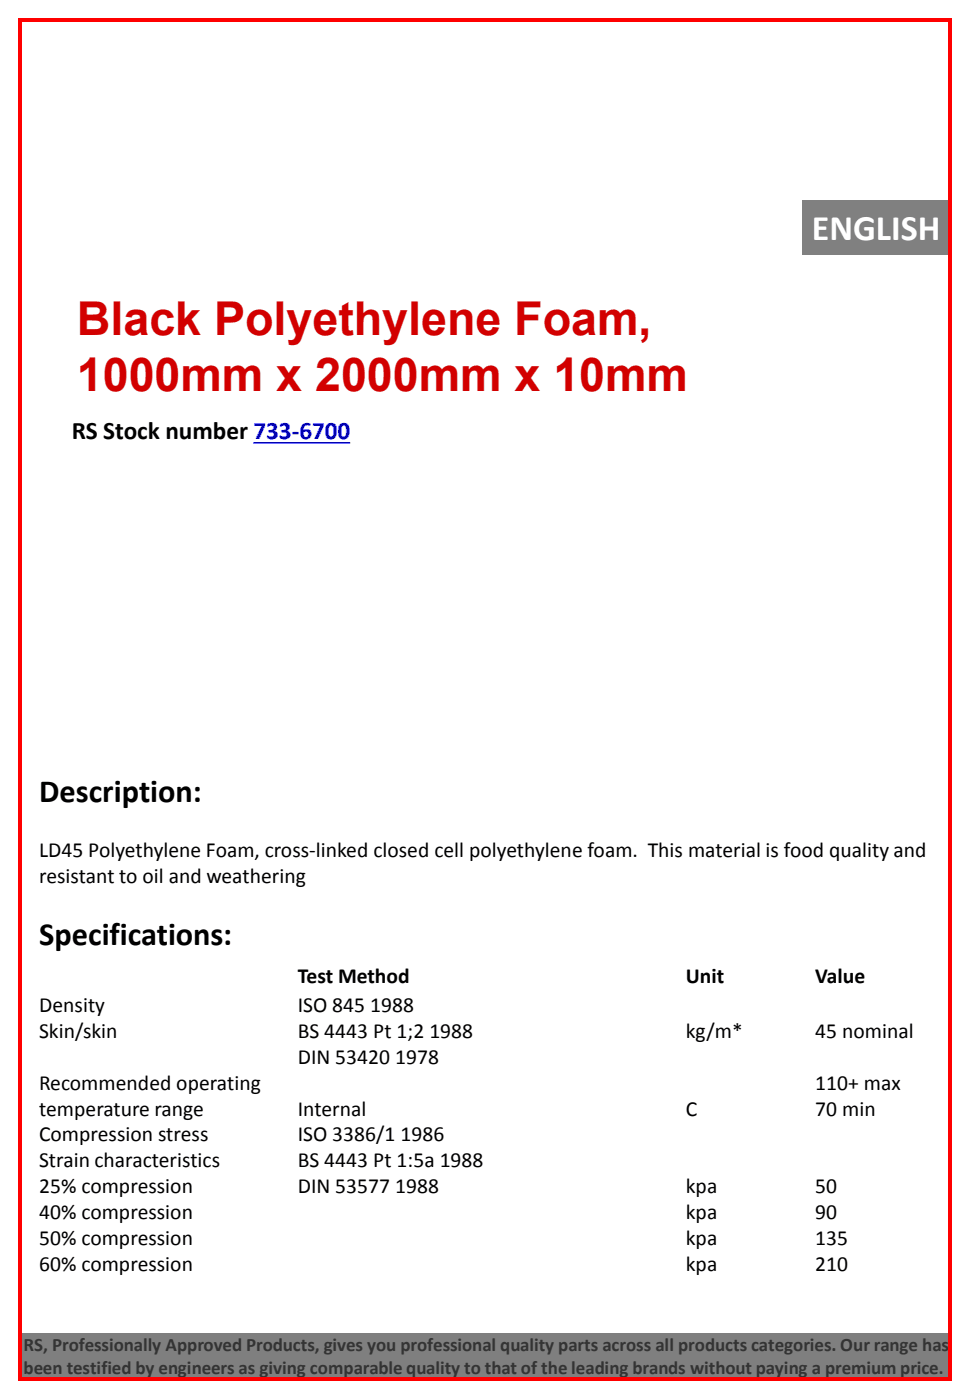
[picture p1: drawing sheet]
<svg xmlns="http://www.w3.org/2000/svg" width="190mm" height="275mm" viewBox="0 0 190 275" stroke-linecap="round" stroke-linejoin="round" font-family="sans-serif">
<defs><g id="words">
<g font-size="9.2" fill="#d20000">
<text x="15.1" y="65.9">Black Polyethylene Foam,</text>
<text x="15.1" y="76.9">1000mm x 2000mm x 10mm</text>
</g>
<text font-size="7.1" fill="#fff" x="159.4" y="47.2">ENGLISH</text>
<g font-size="6.3">
<text x="7.7" y="157.7">Description:</text>
<text x="7.7" y="185.6">Specifications:</text>
</g>
<text font-size="5" x="14.1" y="86.3">RS Stock number 733-6700</text>
<g font-size="4.2">
<text x="7.7" y="168.5">LD45 Polyethylene Foam, cross-linked closed cell polyethylene foam. This material is food quality and</text>
<text x="7.7" y="173.5">resistant to oil and weathering</text>
<text x="58.5" y="193.3">Test Method</text>
<text x="134.7" y="193.3">Unit</text>
<text x="160.1" y="193.3">Value</text>
<text x="7.7" y="198.9">Density</text>
<text x="58.5" y="198.9">ISO 845 1988</text>
<text x="7.7" y="204">Skin/skin</text>
<text x="58.5" y="204">BS 4443 Pt 1;2 1988</text>
<text x="58.5" y="209.1">DIN 53420 1978</text>
<text x="134.7" y="204">kg/m*</text>
<text x="160.1" y="204">45 nominal</text>
<text x="7.7" y="214.2">Recommended operating</text>
<text x="160.1" y="214.2">110+ max</text>
<text x="7.7" y="219.3">temperature range</text>
<text x="58.5" y="219.3">Internal</text>
<text x="134.7" y="219.3">C</text>
<text x="160.1" y="219.3">70 min</text>
<text x="7.7" y="224.3">Compression stress</text>
<text x="58.5" y="224.3">ISO 3386/1 1986</text>
<text x="7.7" y="229.4">Strain characteristics</text>
<text x="58.5" y="229.4">BS 4443 Pt 1:5a 1988</text>
<text x="7.7" y="234.5">25% compression</text>
<text x="7.7" y="239.6">40% compression</text>
<text x="58.5" y="234.5">DIN 53577 1988</text>
<text x="134.7" y="234.5">kpa</text>
<text x="134.7" y="239.6">kpa</text>
<text x="160.1" y="234.5">50</text>
<text x="160.1" y="239.6">90</text>
<text x="7.7" y="244.7">50% compression</text>
<text x="134.7" y="244.7">kpa</text>
<text x="160.1" y="244.7">135</text>
<text x="7.7" y="249.8">60% compression</text>
<text x="134.7" y="249.8">kpa</text>
<text x="160.1" y="249.8">210</text>
</g>
<g font-size="3.7" fill="#343434">
<text x="4.6" y="265.6">RS, Professionally Approved Products, gives you professional quality parts across all products categories. Our range has</text>
<text x="4.6" y="270.1">been testified by engineers as giving comparable quality to that of the leading brands without paying a premium price.</text>
</g>
</g></defs>
<path d="M49.8 86.9h19v.3h-19z" fill-rule="evenodd" fill="#00f"/>
<g fill="#7f7f7f">
<path d="M4.2 262.1h182.8v4.5h-182.8z" fill-rule="evenodd"/>
<path d="M4.2 266.6h182.8v4.4h-182.8z" fill-rule="evenodd"/>
</g>
<g fill="#808080">
<path d="M157.6 39.4h29v1.1h-29z" fill-rule="evenodd"/>
<path d="M157.6 40.5h1.8v8.6h-1.8z" fill-rule="evenodd"/>
<path d="M184.7 40.5h1.9v8.6h-1.9z" fill-rule="evenodd"/>
<path d="M157.6 49.1h29v1.1h-29z" fill-rule="evenodd"/>
<path d="M159.4 40.5h25.3v8.6h-25.3z" fill-rule="evenodd"/>
</g>
<g fill="#f00">
<path d="M3.5 3.5h.8v.8h-.8z" fill-rule="evenodd"/>
<path d="M3.5 3.5h.8v.8h-.8z" fill-rule="evenodd"/>
<path d="M4.3 3.5h182v.8h-182z" fill-rule="evenodd"/>
<path d="M186.3 3.5h.7v.8h-.7z" fill-rule="evenodd"/>
<path d="M186.3 3.5h.7v.8h-.7z" fill-rule="evenodd"/>
<path d="M3.5 4.3h.8v266.3h-.8z" fill-rule="evenodd"/>
<path d="M186.3 4.3h.7v266.3h-.7z" fill-rule="evenodd"/>
<path d="M3.5 270.6h.8v.8h-.8z" fill-rule="evenodd"/>
<path d="M3.5 270.6h.8v.8h-.8z" fill-rule="evenodd"/>
<path d="M4.3 270.6h182v.8h-182z" fill-rule="evenodd"/>
<path d="M186.3 270.6h.7v.8h-.7z" fill-rule="evenodd"/>
<path d="M186.3 270.6h.7v.8h-.7z" fill-rule="evenodd"/>
</g>
<use href="#words"/>
</svg>
